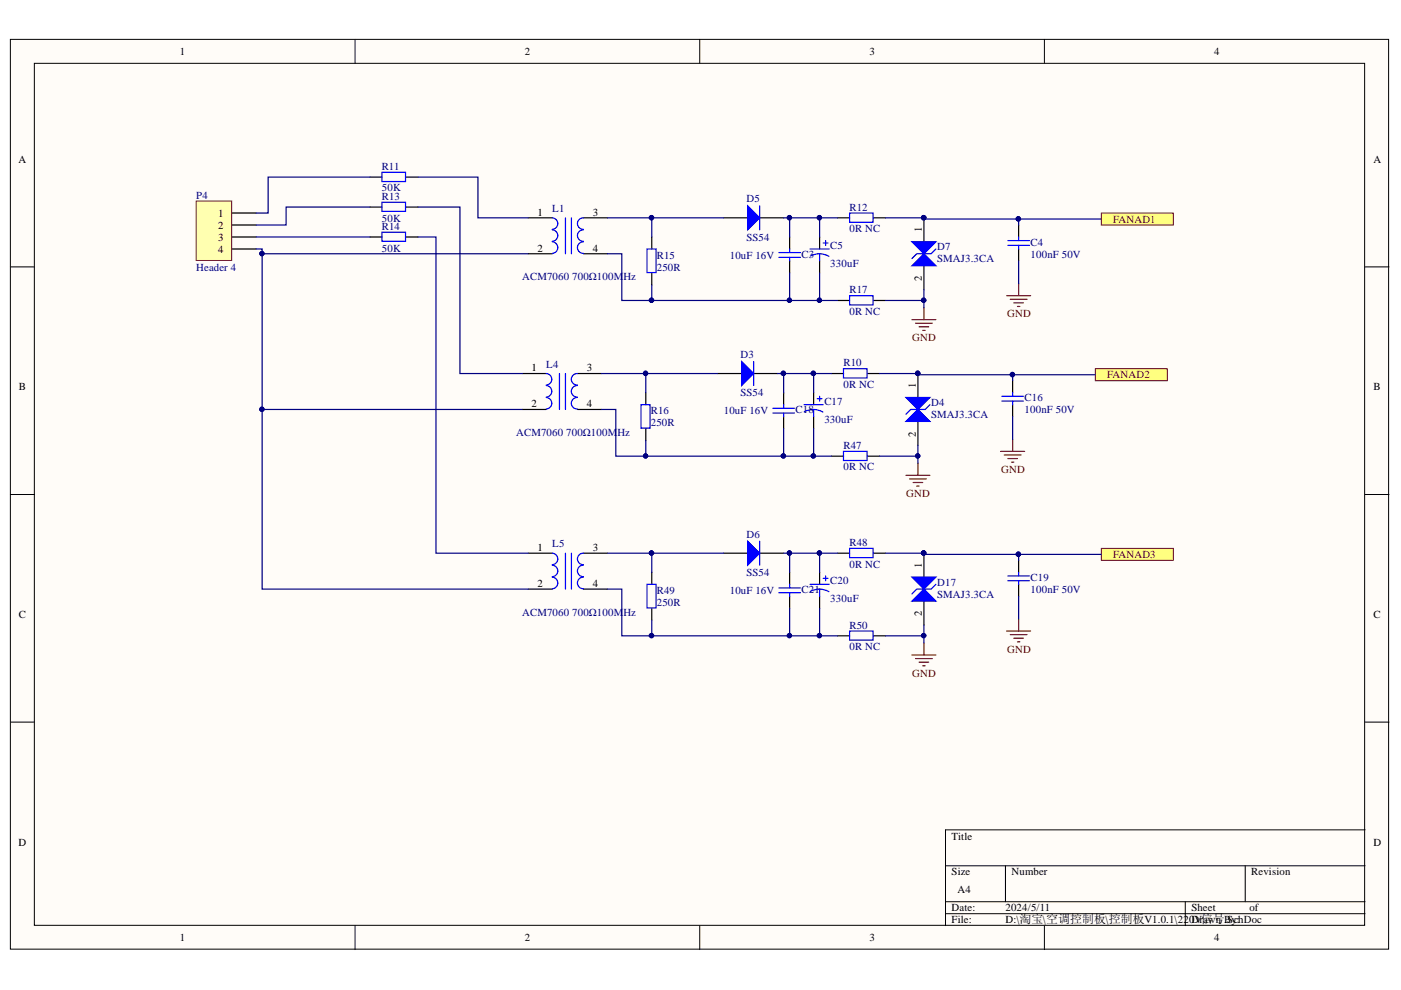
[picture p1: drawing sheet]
<svg xmlns="http://www.w3.org/2000/svg" width="297mm" height="210mm" viewBox="0 0 297 210" stroke-linecap="round" stroke-linejoin="round" font-family="sans-serif">
<defs><g id="words">
<text font-size="2.5" x="254.6" y="195.8">信号By:</text>
<g font-size="2.3">
<text x="38.2" y="11.7">1</text>
<text x="111.2" y="11.7">2</text>
<text x="184.3" y="11.7">3</text>
<text x="257.4" y="11.7">4</text>
<text x="3.9" y="34.5">A</text>
<text x="291.2" y="34.5">A</text>
<text x="46.3" y="46">1</text>
<text x="114" y="45.7">1</text>
<text x="125.7" y="45.7">3</text>
<text x="46.3" y="48.5">2</text>
<text x="46.3" y="51.1">3</text>
<text x="46.3" y="53.6">4</text>
<text x="114" y="53.3">2</text>
<text x="125.7" y="53.3">4</text>
<text x="195.4" y="49.2" transform="rotate(-90 195.4 49.2)">1</text>
<text x="195.4" y="59.5" transform="rotate(-90 195.4 59.5)">2</text>
<text x="4" y="82.8">B</text>
<text x="112.7" y="78.7">1</text>
<text x="124.4" y="78.7">3</text>
<text x="194.1" y="82.2" transform="rotate(-90 194.1 82.2)">1</text>
<text x="291.2" y="82.8">B</text>
<text x="112.7" y="86.3">2</text>
<text x="124.4" y="86.3">4</text>
<text x="194.1" y="92.6" transform="rotate(-90 194.1 92.6)">2</text>
<text x="114" y="116.8">1</text>
<text x="125.7" y="116.8">3</text>
<text x="114" y="124.4">2</text>
<text x="125.7" y="124.4">4</text>
<text x="195.4" y="120.4" transform="rotate(-90 195.4 120.4)">1</text>
<text x="4" y="131">C</text>
<text x="195.4" y="130.6" transform="rotate(-90 195.4 130.6)">2</text>
<text x="291.2" y="131">C</text>
<text x="3.9" y="179.3">D</text>
<text x="201.8" y="178">Title</text>
<text x="291.2" y="179.3">D</text>
<text x="201.8" y="185.6">Size</text>
<text x="214.5" y="185.6">Number</text>
<text x="265.3" y="185.6">Revision</text>
<text x="203" y="189.4">A4</text>
<text x="201.8" y="193.2">Date:</text>
<text x="201.8" y="195.8">File:</text>
<text x="213.2" y="193.2">2024/5/11</text>
<text x="213.2" y="195.8">D:\淘宝\空调控制板\控制板V1.0.1\220DVrawn .SchDoc</text>
<text x="252.6" y="193.2">Sheet</text>
<text x="264.9" y="193.2">of</text>
<text x="38.2" y="199.6">1</text>
<text x="111.2" y="199.6">2</text>
<text x="184.3" y="199.6">3</text>
<text x="257.4" y="199.6">4</text>
</g>
<g font-size="2.3" fill="#000080">
<text x="81" y="36">R11</text>
<text x="81" y="40.6">50K</text>
<text x="41.6" y="42.1">P4</text>
<text x="81" y="42.3">R13</text>
<text x="81" y="47">50K</text>
<text x="117.1" y="45">L1</text>
<text x="158.3" y="42.9">D5</text>
<text x="180.1" y="44.7">R12</text>
<text x="81" y="48.8">R14</text>
<text x="81" y="53.3">50K</text>
<text x="158.3" y="51.1">SS54</text>
<text x="176" y="52.8">C5</text>
<text x="180.1" y="49.3">0R NC</text>
<text x="198.7" y="53.1">D7</text>
<text x="218.5" y="52.1">C4</text>
<text x="41.6" y="57.4">Header 4</text>
<text x="110.7" y="59.4">ACM7060</text>
<text x="121.3" y="59.4">700Ω100MHz</text>
<text x="139.2" y="54.9">R15</text>
<text x="139.2" y="57.4">250R</text>
<text x="154.7" y="54.9">10uF 16V</text>
<text x="170" y="54.6">C3</text>
<text x="176" y="56.6">330uF</text>
<text x="198.7" y="55.6">SMAJ3.3CA</text>
<text x="218.5" y="54.6">100nF 50V</text>
<text x="180.1" y="62.2">R17</text>
<text x="180.1" y="66.8">0R NC</text>
<text x="115.8" y="77.9">L4</text>
<text x="157" y="75.9">D3</text>
<text x="178.8" y="77.7">R10</text>
<text x="178.8" y="82.2">0R NC</text>
<text x="138" y="87.8">R16</text>
<text x="153.5" y="87.8">10uF 16V</text>
<text x="157" y="84">SS54</text>
<text x="168.7" y="87.6">C18</text>
<text x="174.8" y="89.6">330uF</text>
<text x="174.8" y="85.8">C17</text>
<text x="197.4" y="86">D4</text>
<text x="197.4" y="88.6">SMAJ3.3CA</text>
<text x="217.2" y="85">C16</text>
<text x="217.2" y="87.6">100nF 50V</text>
<text x="109.5" y="92.4">ACM7060</text>
<text x="120.1" y="92.4">700Ω100MHz</text>
<text x="138" y="90.4">250R</text>
<text x="178.8" y="95.2">R47</text>
<text x="178.8" y="99.7">0R NC</text>
<text x="117.1" y="116.1">L5</text>
<text x="158.3" y="114">D6</text>
<text x="180.1" y="115.8">R48</text>
<text x="139.2" y="125.9">R49</text>
<text x="154.7" y="125.9">10uF 16V</text>
<text x="158.3" y="122.1">SS54</text>
<text x="170" y="125.7">C21</text>
<text x="176" y="123.9">C20</text>
<text x="180.1" y="120.4">0R NC</text>
<text x="198.7" y="124.2">D17</text>
<text x="218.5" y="123.2">C19</text>
<text x="218.5" y="125.7">100nF 50V</text>
<text x="110.7" y="130.5">ACM7060</text>
<text x="121.3" y="130.5">700Ω100MHz</text>
<text x="139.2" y="128.5">250R</text>
<text x="176" y="127.7">330uF</text>
<text x="198.7" y="126.7">SMAJ3.3CA</text>
<text x="180.1" y="133.3">R50</text>
<text x="180.1" y="137.9">0R NC</text>
</g>
<g font-size="2.3" fill="#800000">
<text x="236" y="47.2">FANAD1</text>
<text x="213.5" y="67.3">GND</text>
<text x="193.4" y="72.4">GND</text>
<text x="234.8" y="80.2">FANAD2</text>
<text x="212.3" y="100.2">GND</text>
<text x="192.1" y="105.4">GND</text>
<text x="236" y="118.3">FANAD3</text>
<text x="193.4" y="143.4">GND</text>
<text x="213.5" y="138.4">GND</text>
</g>
</g></defs>
<g fill="#fffcf8" stroke="#000" stroke-width=".21">
<path d="M2.2 8.3h292.2v192.9h-292.2z"/>
<path d="M7.3 13.4h282v182.8h-282z"/>
</g>
<g fill="none" stroke="#000" stroke-width=".21">
<path d="M75.3 8.3v5.1M148.4 8.3v5.1M221.4 8.3v5.1M2.2 56.6h5.1M289.4 56.6h5.1M2.2 104.8h5.1M289.4 104.8h5.1M2.2 153.1h5.1M289.4 153.1h5.1M289.4 176h-88.9v20.3M75.3 196.3v5M148.4 196.3v5"/>
<path d="M200.5 183.6h88.9M200.5 191.2h88.9M200.5 193.7h88.9M213.2 183.6v7.6M221.4 196.3v5M251.3 191.2v5.1M264 183.6v7.6"/>
</g>
<path d="M233.5 45.2h15.3v2.5h-15.3z" fill-rule="evenodd" fill="#ffff80" stroke="#800000" stroke-width=".21"/>
<path d="M41.6 42.6h7.5v12.6h-7.5z" fill="#ffffb0" stroke="#800000" stroke-width=".21"/>
<path d="M49.2 45.2h5.1M49.2 47.7h5.1M49.2 50.2h5.1M49.2 52.8h5.1M112 46.2h5.1M112 53.8h5.1M123.7 46.2h5.1M123.7 53.8h5.1M195.9 46.2v5.1M195.9 56.3v5.1" fill="none" stroke="#000" stroke-width=".25"/>
<path d="M117.1 46.2a1.22 1.22 0 0 1 1.2 1.2 1.22 1.22 0 0 1-1.2 1.2M117.1 48.7a1.22 1.22 0 0 1 1.2 1.2 1.22 1.22 0 0 1-1.2 1.3M117.1 51.3a1.23 1.23 0 0 1 1.2 1.2 1.23 1.23 0 0 1-1.2 1.2M119.9 46.2v7.6M121.2 46.2v7.6M123.7 51.3a1.23 1.23 0 0 0-1.3 1.2 1.23 1.23 0 0 0 1.3 1.2M123.7 48.7a1.22 1.22 0 0 0-1.3 1.2 1.22 1.22 0 0 0 1.3 1.3M123.7 46.2a1.22 1.22 0 0 0-1.3 1.2 1.22 1.22 0 0 0 1.3 1.2" fill="none" stroke="#00f" stroke-width=".25"/>
<circle cx="195.8" cy="46.1" r=".47" fill="#000080" stroke="#000080" stroke-width=".21"/>
<path d="M193.3 51.3h5.1l-2.5 2.5z" fill="#00f"/>
<path d="M193.3 51.3h5.1l-2.5 2.5zM198.4 52.8l-1 1h-3l-1.1 1" fill="none" stroke="#00f" stroke-width=".25"/>
<path d="M193.3 56.3l2.6-2.5 2.5 2.5z" fill="#00f"/>
<path d="M193.3 56.3l2.6-2.5 2.5 2.5zM213.7 52h4.6M213.7 51h4.6M216 50.2v.8M216 52v.8" fill="none" stroke="#00f" stroke-width=".25"/>
<circle cx="195.8" cy="46.1" r=".47" fill="#000080" stroke="#000080" stroke-width=".21"/>
<path d="M193.3 67.8h5.1M194.1 68.5h3.6M194.9 69.3h2M195.6 70.1h.5M195.9 65.2v2.6M213.4 62.7h5.1M214.2 63.5h3.5M215 64.2h2M215.7 65h.5M216 60.2v2.5" fill="none" stroke="#800000" stroke-width=".25"/>
<path d="M153.4 46.2h5.1M161.1 46.2h5M216 47.7v2.5M216 52.8v2.5" fill="none" stroke="#000" stroke-width=".25"/>
<path d="M158.5 43.6l2.6 2.6-2.6 2.5z" fill="#00f"/>
<g fill="none" stroke="#00f" stroke-width=".25">
<path d="M81 36.5h5v2h-5zM81 42.9h5v1.9h-5zM81 49.2h5v2h-5zM137.2 52.8h1.9v5h-1.9zM158.5 43.6l2.6 2.6-2.6 2.5zM161.1 43.6v5.1M165.1 54.6h4.6M165.1 53.6h4.6M167.4 52.8v.8M167.4 54.6v.7M171.7 52.8h4.1M173.8 53.8l.8 .1 1.1 .4"/>
<path d="M173.8 53.8l-1.3 .2-.7 .3M173.8 53.8v1.5M174.5 51.5h1.1M175 51v1M180.1 45.2h5v1.9h-5zM180.1 62.7h5v1.9h-5z"/>
</g>
<g fill="none" stroke="#000" stroke-width=".25">
<path d="M78.5 37.6h2.5M86.1 37.6h2.5M78.5 43.9h2.5M78.5 50.2h2.5M86.1 43.9h2.5M86.1 50.2h2.5M138.2 50.2v2.6M138.2 57.9v2.5M167.4 50.2v2.6M167.4 55.3v2.6M173.8 50.2v2.6M173.8 55.3v2.6"/>
<path d="M177.6 46.2h2.5M185.2 46.2h2.6M177.6 63.7h2.5M185.2 63.7h2.6"/>
</g>
<g fill="none" stroke="#000080" stroke-width=".25">
<path d="M78.5 37.6h-21.7v7.6h-2.5M88.6 37.6h12.7v8.6h10.7M54.3 52.8h1.3v1h56.4M54.3 50.2h24.2M78.5 43.9h-17.8v3.8h-6.4M128.8 46.2h24.6M128.8 53.8h3v9.9h45.8M138.2 46.2v4M166.1 46.2h11.5M167.4 46.2v4M167.4 57.9v5.8M173.8 46.2v4"/>
<path d="M173.8 57.9v5.8M187.8 46.2h8.1v.2h20.1v1.3M216 46.4h17.5M216 55.3v4.9M138.2 60.4v3.3M187.8 63.7h8.1M195.9 61.4v3.8"/>
</g>
<g fill="#000080" stroke="#000080" stroke-width=".21">
<circle cx="195.8" cy="63.7" r=".46"/>
<circle cx="55.5" cy="53.8" r=".46"/>
<circle cx="138.1" cy="46.1" r=".47"/>
<circle cx="167.4" cy="46.1" r=".46"/>
<circle cx="173.7" cy="46.1" r=".46"/>
<circle cx="138.1" cy="63.7" r=".46"/>
<circle cx="167.4" cy="63.7" r=".46"/>
<circle cx="173.7" cy="63.7" r=".46"/>
<circle cx="215.9" cy="46.4" r=".47"/>
<circle cx="195.8" cy="46.1" r=".47"/>
</g>
<path d="M232.2 78.2h15.3v2.5h-15.3z" fill-rule="evenodd" fill="#ffff80" stroke="#800000" stroke-width=".21"/>
<path d="M110.7 79.2h5.1M122.4 79.2h5.1M194.6 79.2v5.1M110.7 86.8h5.1M122.4 86.8h5.1M194.6 89.4v5" fill="none" stroke="#000" stroke-width=".25"/>
<path d="M115.8 79.2a1.22 1.22 0 0 1 1.2 1.2 1.22 1.22 0 0 1-1.2 1.2M118.6 79.2v7.6M119.9 79.2v7.6M122.4 79.2a1.22 1.22 0 0 0-1.3 1.2 1.22 1.22 0 0 0 1.3 1.2M115.8 81.7a1.23 1.23 0 0 1 1.2 1.3 1.23 1.23 0 0 1-1.2 1.2M115.8 84.3a1.22 1.22 0 0 1 1.2 1.2 1.22 1.22 0 0 1-1.2 1.2M122.4 84.3a1.22 1.22 0 0 0-1.3 1.2 1.22 1.22 0 0 0 1.3 1.2M122.4 81.7a1.23 1.23 0 0 0-1.3 1.3 1.23 1.23 0 0 0 1.3 1.2" fill="none" stroke="#00f" stroke-width=".25"/>
<circle cx="194.6" cy="79.2" r=".46" fill="#000080" stroke="#000080" stroke-width=".21"/>
<path d="M192.1 84.3h5.1l-2.6 2.5z" fill="#00f"/>
<path d="M192.1 84.3h5.1l-2.6 2.5zM197.2 85.8l-1.1 1h-3l-1 1" fill="none" stroke="#00f" stroke-width=".25"/>
<path d="M192.1 89.4l2.5-2.6 2.6 2.6z" fill="#00f"/>
<path d="M192.1 89.4l2.5-2.6 2.6 2.6zM212.4 85h4.6M212.4 84h4.6M214.7 83.3v.7M214.7 85v.8" fill="none" stroke="#00f" stroke-width=".25"/>
<circle cx="194.6" cy="79.2" r=".46" fill="#000080" stroke="#000080" stroke-width=".21"/>
<path d="M194.6 98.2v2.6M212.2 95.7h5M212.9 96.5h3.6M213.7 97.2h2M214.4 98h.6M214.7 93.2v2.5M192.1 100.8h5.1M192.8 101.5h3.6M193.6 102.3h2M194.4 103.1h.5" fill="none" stroke="#800000" stroke-width=".25"/>
<path d="M152.2 79.2h5.1M159.8 79.2h5.1M214.7 80.7v2.6M214.7 85.8v2.5" fill="none" stroke="#000" stroke-width=".25"/>
<path d="M157.3 76.7l2.5 2.5-2.5 2.5z" fill="#00f"/>
<g fill="none" stroke="#00f" stroke-width=".25">
<path d="M157.3 76.7l2.5 2.5-2.5 2.5zM159.8 76.7v5M178.8 78.2h5v1.9h-5zM135.9 85.8h1.9v5h-1.9zM163.9 87.6h4.5M163.9 86.6h4.5M166.1 85.8v.8M166.1 87.6v.7M170.5 85.8h4M172.5 86.8l1.2 .2 .8 .4M172.5 86.8l-.8 .1-1.2 .4M172.5 86.8v1.5"/>
<path d="M173.3 84.5h1M173.8 84v1M178.8 95.7h5v1.9h-5z"/>
</g>
<path d="M176.3 79.2h2.6M183.9 79.2h2.6M136.9 83.3v2.5M136.9 90.9v2.5M166.1 83.3v2.5M166.1 88.3v2.6M172.5 83.3v2.5M172.5 88.3v2.6M176.3 96.7h2.6M183.9 96.7h2.6" fill="none" stroke="#000" stroke-width=".25"/>
<g fill="none" stroke="#000080" stroke-width=".25">
<path d="M127.5 79.2h24.7M136.9 79.2v4.1M164.9 79.2h11.4M166.1 79.2v4.1M172.5 79.2v4.1M186.5 79.2h8.1v.3h20.1v1.2M214.7 79.5h17.5M127.5 86.8h3.1v9.9h45.7M136.9 93.4v3.3M166.1 90.9v5.8M172.5 90.9v5.8M186.5 96.7h8.1"/>
<path d="M194.6 94.4v3.8M214.7 88.3v4.9"/>
</g>
<g fill="#000080" stroke="#000080" stroke-width=".21">
<circle cx="194.6" cy="96.7" r=".46"/>
<circle cx="136.9" cy="79.2" r=".46"/>
<circle cx="166.1" cy="79.2" r=".47"/>
<circle cx="172.4" cy="79.2" r=".47"/>
<circle cx="136.9" cy="96.7" r=".46"/>
<circle cx="166.1" cy="96.7" r=".46"/>
<circle cx="172.4" cy="96.7" r=".46"/>
<circle cx="214.6" cy="79.4" r=".46"/>
<circle cx="194.6" cy="79.2" r=".46"/>
</g>
<path d="M233.5 116.3h15.3v2.5h-15.3z" fill-rule="evenodd" fill="#ffff80" stroke="#800000" stroke-width=".21"/>
<path d="M112 117.3h5.1M123.7 117.3h5.1M195.9 117.3v5.1M112 124.9h5.1M123.7 124.9h5.1M195.9 127.4v5.1" fill="none" stroke="#000" stroke-width=".25"/>
<path d="M117.1 117.3a1.22 1.22 0 0 1 1.2 1.2 1.22 1.22 0 0 1-1.2 1.2M117.1 119.8a1.22 1.22 0 0 1 1.2 1.2 1.22 1.22 0 0 1-1.2 1.3M119.9 117.3v7.6M121.2 117.3v7.6M123.7 119.8a1.22 1.22 0 0 0-1.3 1.2 1.22 1.22 0 0 0 1.3 1.3M123.7 117.3a1.22 1.22 0 0 0-1.3 1.2 1.22 1.22 0 0 0 1.3 1.2M117.1 122.4a1.23 1.23 0 0 1 1.2 1.2 1.23 1.23 0 0 1-1.2 1.2M123.7 122.4a1.23 1.23 0 0 0-1.3 1.2 1.23 1.23 0 0 0 1.3 1.2" fill="none" stroke="#00f" stroke-width=".25"/>
<circle cx="195.8" cy="117.3" r=".47" fill="#000080" stroke="#000080" stroke-width=".21"/>
<path d="M193.3 122.4h5.1l-2.5 2.5z" fill="#00f"/>
<path d="M193.3 122.4h5.1l-2.5 2.5zM198.4 123.9l-1 1h-3l-1.1 1" fill="none" stroke="#00f" stroke-width=".25"/>
<path d="M193.3 127.4l2.6-2.5 2.5 2.5z" fill="#00f"/>
<path d="M193.3 127.4l2.6-2.5 2.5 2.5zM213.7 123.1h4.6M213.7 122.1h4.6M216 121.4v.7M216 123.1v.8" fill="none" stroke="#00f" stroke-width=".25"/>
<circle cx="195.8" cy="117.3" r=".47" fill="#000080" stroke="#000080" stroke-width=".21"/>
<path d="M193.3 138.9h5.1M194.1 139.6h3.6M195.9 136.3v2.6M213.4 133.8h5.1M214.2 134.6h3.5M215 135.3h2M215.7 136.1h.5M216 131.3v2.5M194.9 140.4h2M195.6 141.2h.5" fill="none" stroke="#800000" stroke-width=".25"/>
<path d="M153.4 117.3h5.1M161.1 117.3h5M216 118.8v2.6M216 123.9v2.5" fill="none" stroke="#000" stroke-width=".25"/>
<path d="M158.5 114.8l2.6 2.5-2.6 2.5z" fill="#00f"/>
<g fill="none" stroke="#00f" stroke-width=".25">
<path d="M158.5 114.8l2.6 2.5-2.6 2.5zM161.1 114.8v5M180.1 116.3h5v1.9h-5zM137.2 123.9h1.9v5h-1.9zM165.1 125.7h4.6M165.1 124.7h4.6M167.4 123.9v.8M167.4 125.7v.7M171.7 123.9h4.1M173.8 124.9l1.2 .2 .7 .4M173.8 124.9l-.8 .1-1.2 .4M173.8 124.9v1.5"/>
<path d="M174.5 122.6h1.1M175 122.1v1M180.1 133.8h5v1.9h-5z"/>
</g>
<path d="M177.6 117.3h2.5M185.2 117.3h2.6M138.2 121.4v2.5M138.2 129v2.5M167.4 121.4v2.5M167.4 126.4v2.6M173.8 121.4v2.5M173.8 126.4v2.6M177.6 134.8h2.5M185.2 134.8h2.6" fill="none" stroke="#000" stroke-width=".25"/>
<g fill="none" stroke="#000080" stroke-width=".25">
<path d="M55.6 53.8v33h55.1M88.6 43.9h8.9v35.3h13.2M88.6 50.2h3.8v67.1h19.6M55.6 86.8v38.1h56.4M128.8 117.3h24.6M138.2 117.3v4.1M166.1 117.3h11.5M167.4 117.3v4.1M173.8 117.3v4.1M187.8 117.3h8.1v.2h20.1v1.3M216 117.5h17.5M128.8 124.9h3v9.9h45.8"/>
<path d="M138.2 131.5v3.3M167.4 129v5.8M173.8 129v5.8M187.8 134.8h8.1M195.9 132.5v3.8M216 126.4v4.9"/>
</g>
<g fill="#000080" stroke="#000080" stroke-width=".21">
<circle cx="195.8" cy="134.8" r=".46"/>
<circle cx="138.1" cy="117.3" r=".47"/>
<circle cx="167.4" cy="117.3" r=".46"/>
<circle cx="173.7" cy="117.3" r=".46"/>
<circle cx="138.1" cy="134.8" r=".46"/>
<circle cx="167.4" cy="134.8" r=".46"/>
<circle cx="173.7" cy="134.8" r=".46"/>
<circle cx="215.9" cy="117.5" r=".47"/>
<circle cx="195.8" cy="117.3" r=".47"/>
<circle cx="55.5" cy="53.8" r=".46"/>
<circle cx="55.5" cy="86.8" r=".46"/>
</g>
<use href="#words"/>
</svg>
